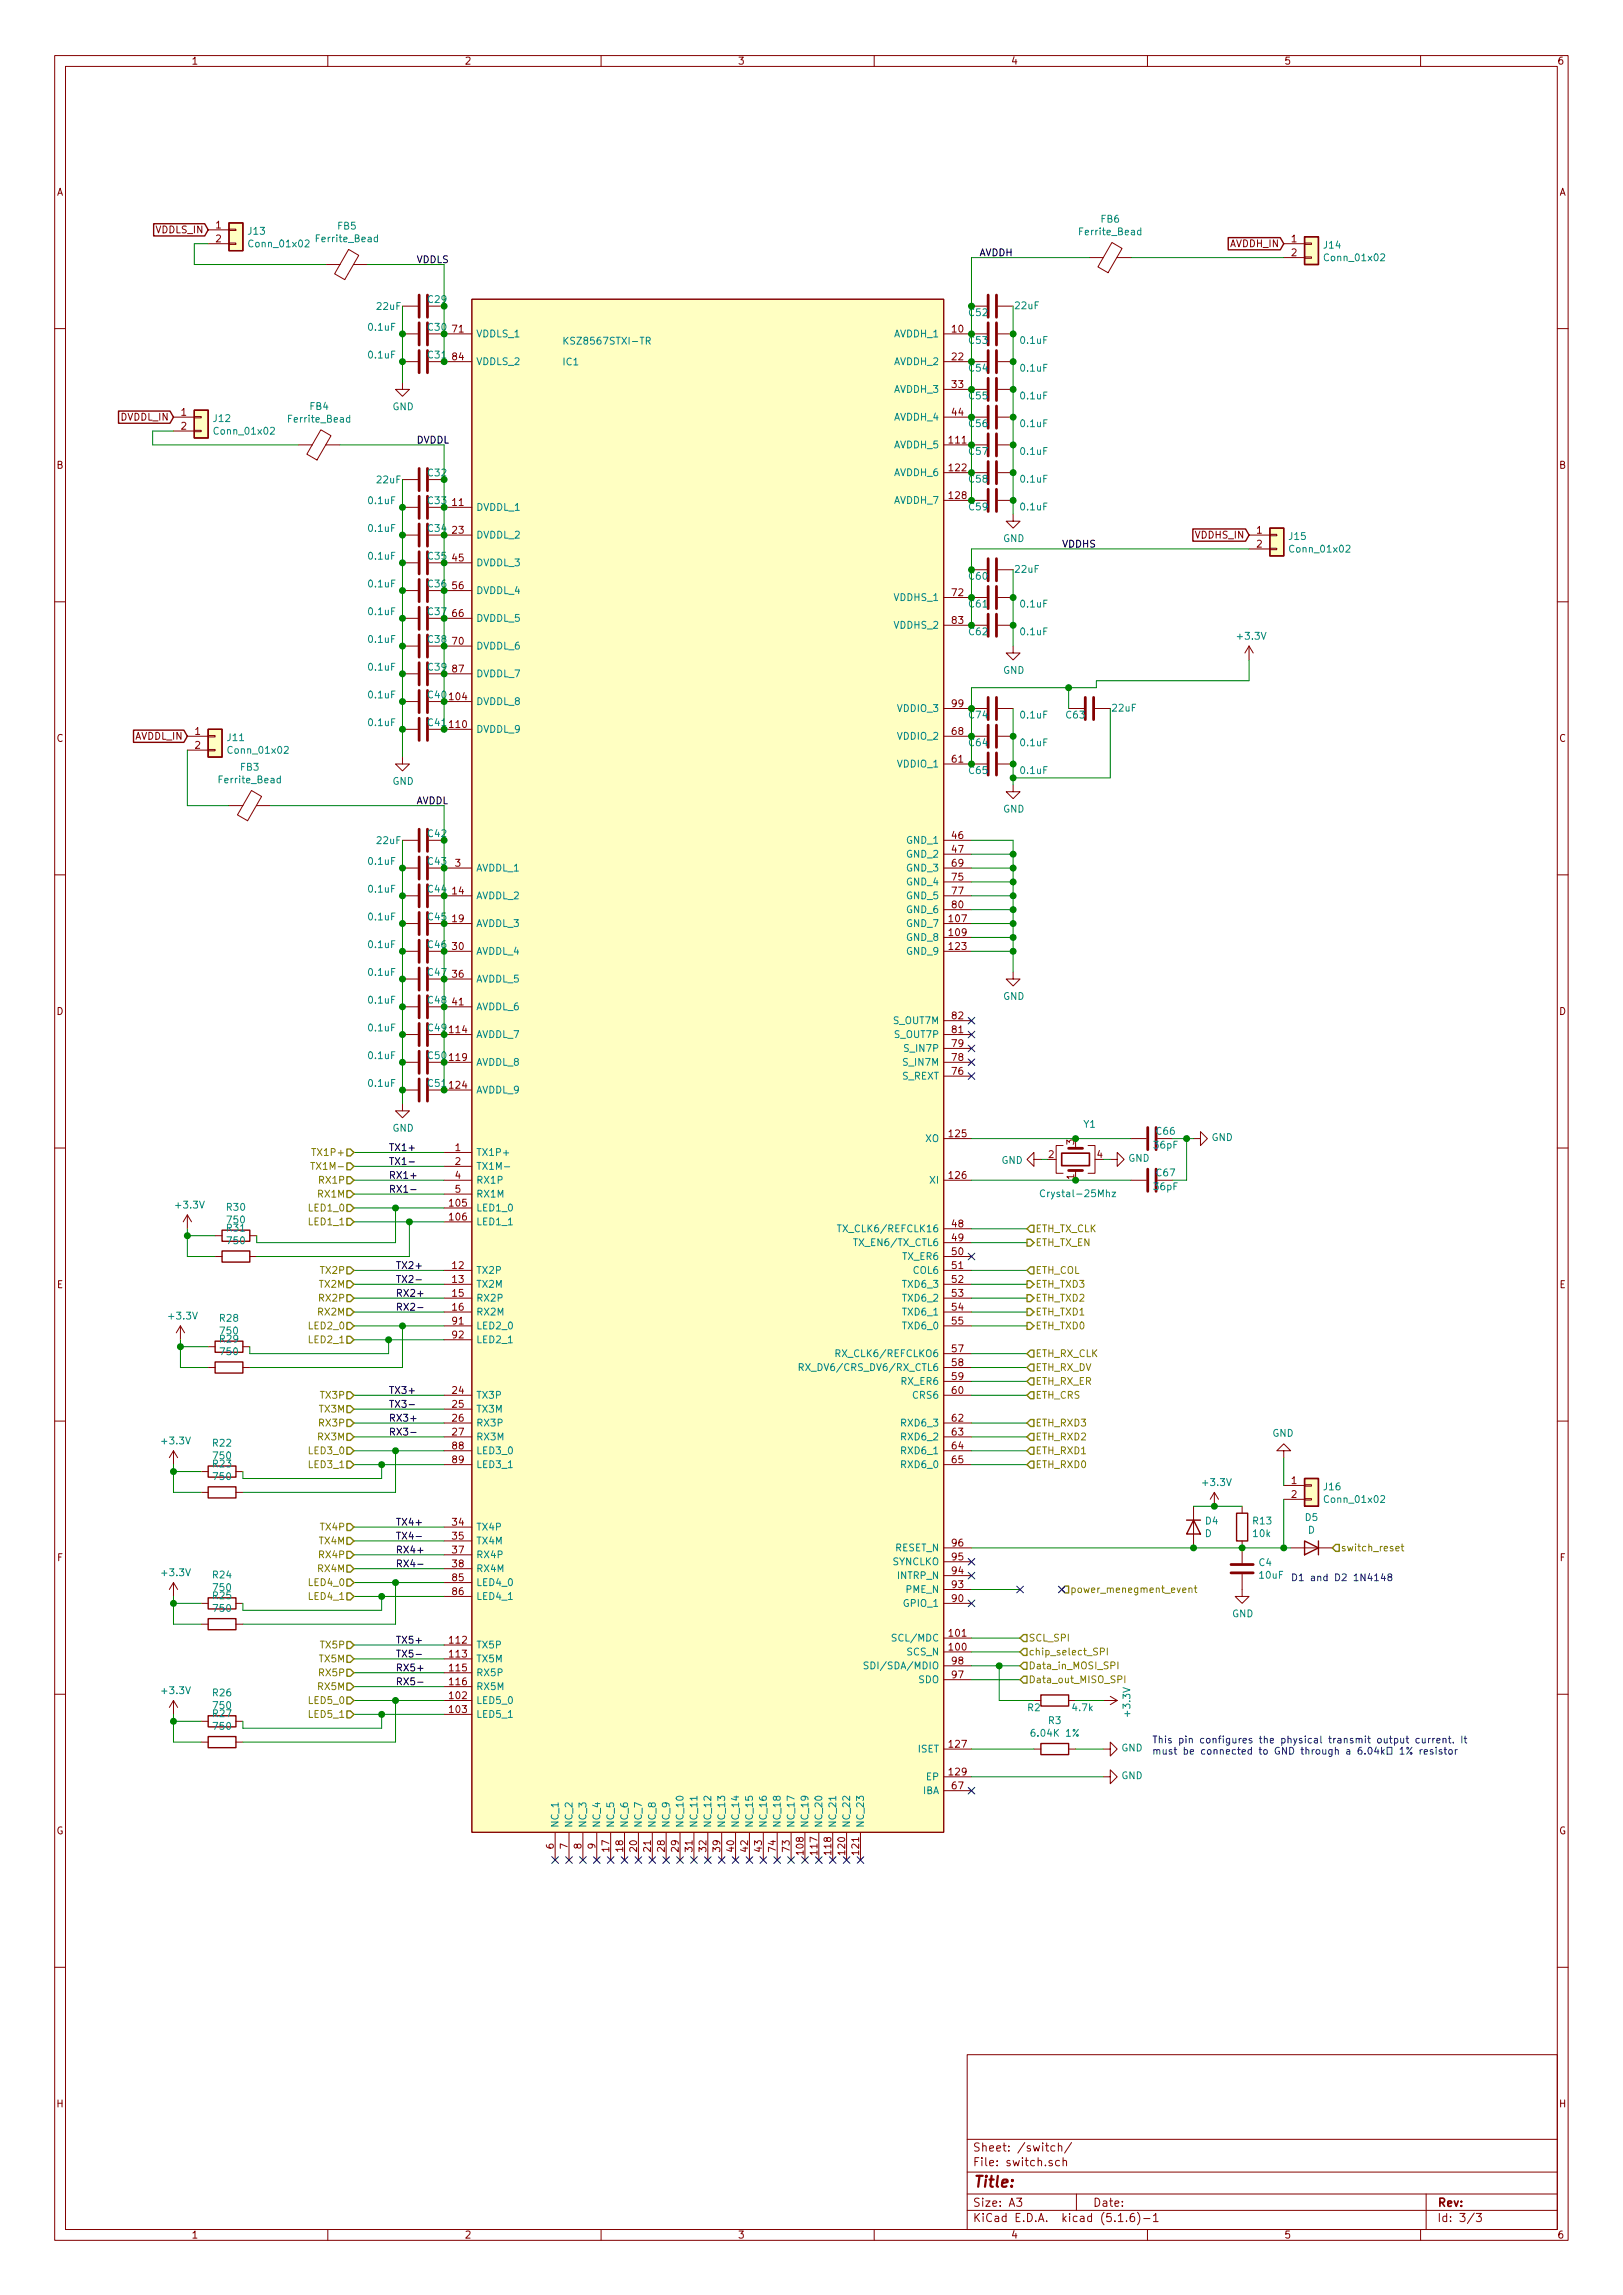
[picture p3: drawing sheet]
<svg xmlns="http://www.w3.org/2000/svg" width="297mm" height="420mm" viewBox="0 0 297 420" stroke-linecap="round" stroke-linejoin="round" font-family="sans-serif">
<defs><g id="words">
<text font-size="2.8" fill="#840000" x="178" y="400.4">Title:</text>
<g font-size="2.1" fill="#840000">
<text x="178" y="393.9">Sheet: /switch/</text>
<text x="178" y="396.6">File: switch.sch</text>
<text x="178" y="406.8">KiCad E.D.A. kicad (5.1.6)-1</text>
<text x="178" y="404">Size: A3</text>
<text x="200" y="404">Date:</text>
<text x="263" y="404">Rev:</text>
<text x="263" y="406.8">Id: 3/3</text>
</g>
<g font-size="1.8" fill="#840000">
<text x="35" y="11.8">1</text>
<text x="85" y="11.8">2</text>
<text x="135" y="11.8">3</text>
<text x="185" y="11.8">4</text>
<text x="235" y="11.8">5</text>
<text x="285" y="11.8">6</text>
<text x="10.4" y="35.8">A</text>
<text x="285.4" y="35.8">A</text>
<text x="39.5" y="41.8">1</text>
<text x="28.6" y="42.7">VDDLS_IN</text>
<text x="39.5" y="44.4">2</text>
<text x="225.1" y="45.3">AVDDH_IN</text>
<text x="236.4" y="44.4">1</text>
<text x="236.4" y="46.9">2</text>
<text x="82.9" y="60.9">71</text>
<text x="82.9" y="66">84</text>
<text x="174.3" y="60.9">10</text>
<text x="174.3" y="66">22</text>
<text x="174.3" y="71">33</text>
<text x="22.1" y="77">DVDDL_IN</text>
<text x="33.2" y="76.1">1</text>
<text x="174.3" y="76.1">44</text>
<text x="33.2" y="78.7">2</text>
<text x="173.8" y="81.2">111</text>
<text x="10.4" y="85.8">B</text>
<text x="173.8" y="86.3">122</text>
<text x="285.4" y="85.8">B</text>
<text x="82.9" y="92.6">11</text>
<text x="173.8" y="91.4">128</text>
<text x="82.9" y="97.7">23</text>
<text x="218.9" y="98.6">VDDHS_IN</text>
<text x="230" y="97.7">1</text>
<text x="230" y="100.2">2</text>
<text x="82.9" y="102.8">45</text>
<text x="82.9" y="107.9">56</text>
<text x="82.9" y="112.9">66</text>
<text x="174.3" y="109.1">72</text>
<text x="82.9" y="118">70</text>
<text x="174.3" y="114.2">83</text>
<text x="82.9" y="123.1">87</text>
<text x="82.3" y="128.2">104</text>
<text x="174.3" y="129.5">99</text>
<text x="10.4" y="135.8">C</text>
<text x="24.7" y="135.4">AVDDL_IN</text>
<text x="35.7" y="134.5">1</text>
<text x="35.7" y="137.1">2</text>
<text x="82.3" y="133.3">110</text>
<text x="174.3" y="134.5">68</text>
<text x="285.4" y="135.8">C</text>
<text x="174.3" y="139.6">61</text>
<text x="174.3" y="153.6">46</text>
<text x="83.3" y="158.7">3</text>
<text x="174.3" y="156.1">47</text>
<text x="174.3" y="158.7">69</text>
<text x="174.3" y="161.2">75</text>
<text x="82.9" y="163.7">14</text>
<text x="174.3" y="163.7">77</text>
<text x="174.3" y="166.3">80</text>
<text x="82.9" y="168.8">19</text>
<text x="82.9" y="173.9">30</text>
<text x="173.8" y="168.8">107</text>
<text x="173.8" y="171.4">109</text>
<text x="173.8" y="173.9">123</text>
<text x="82.9" y="179">36</text>
<text x="10.4" y="185.8">D</text>
<text x="82.9" y="184.1">41</text>
<text x="285.4" y="185.8">D</text>
<text x="82.3" y="189.1">114</text>
<text x="174.3" y="191.7">79</text>
<text x="174.3" y="189.1">81</text>
<text x="174.3" y="186.6">82</text>
<text x="82.3" y="194.2">119</text>
<text x="174.3" y="196.8">76</text>
<text x="174.3" y="194.2">78</text>
<text x="82.3" y="199.3">124</text>
<text x="173.8" y="208.2">125</text>
<text x="196.6" y="209.6" transform="rotate(-90 196.6 209.6)">3</text>
<text x="83.3" y="210.7">1</text>
<text x="83.3" y="213.3">2</text>
<text x="83.3" y="215.8">4</text>
<text x="173.8" y="215.8">126</text>
<text x="191.9" y="212">2</text>
<text x="196.6" y="215.9" transform="rotate(-90 196.6 215.9)">1</text>
<text x="200.8" y="212">4</text>
<text x="82.3" y="220.9">105</text>
<text x="83.3" y="218.4">5</text>
<text x="82.3" y="223.4">106</text>
<text x="174.3" y="224.7">48</text>
<text x="174.3" y="227.2">49</text>
<text x="82.9" y="232.3">12</text>
<text x="174.3" y="229.8">50</text>
<text x="174.3" y="232.3">51</text>
<text x="10.4" y="235.8">E</text>
<text x="82.9" y="234.9">13</text>
<text x="82.9" y="237.4">15</text>
<text x="82.9" y="239.9">16</text>
<text x="174.3" y="234.9">52</text>
<text x="174.3" y="237.4">53</text>
<text x="174.3" y="239.9">54</text>
<text x="285.4" y="235.8">E</text>
<text x="82.9" y="242.5">91</text>
<text x="82.9" y="245">92</text>
<text x="174.3" y="242.5">55</text>
<text x="174.3" y="247.6">57</text>
<text x="174.3" y="250.1">58</text>
<text x="82.9" y="255.2">24</text>
<text x="82.9" y="257.7">25</text>
<text x="174.3" y="252.6">59</text>
<text x="174.3" y="255.2">60</text>
<text x="82.9" y="260.3">26</text>
<text x="82.9" y="262.8">27</text>
<text x="174.3" y="260.3">62</text>
<text x="174.3" y="262.8">63</text>
<text x="82.9" y="265.3">88</text>
<text x="82.9" y="267.9">89</text>
<text x="174.3" y="265.3">64</text>
<text x="174.3" y="267.9">65</text>
<text x="236.4" y="271.7">1</text>
<text x="236.4" y="274.2">2</text>
<text x="82.9" y="279.3">34</text>
<text x="82.9" y="281.9">35</text>
<text x="10.5" y="285.8">F</text>
<text x="82.9" y="284.4">37</text>
<text x="82.9" y="286.9">38</text>
<text x="174.3" y="285.7">95</text>
<text x="174.3" y="283.1">96</text>
<text x="285.5" y="285.8">F</text>
<text x="82.9" y="289.5">85</text>
<text x="82.9" y="292">86</text>
<text x="174.3" y="293.3">90</text>
<text x="174.3" y="290.7">93</text>
<text x="174.3" y="288.2">94</text>
<text x="173.8" y="299.6">101</text>
<text x="82.3" y="300.9">112</text>
<text x="82.3" y="303.4">113</text>
<text x="82.3" y="306">115</text>
<text x="173.8" y="302.2">100</text>
<text x="174.3" y="304.7">98</text>
<text x="82.3" y="311.1">102</text>
<text x="82.3" y="308.5">116</text>
<text x="174.3" y="307.3">97</text>
<text x="82.3" y="313.6">103</text>
<text x="173.8" y="320">127</text>
<text x="173.8" y="325">129</text>
<text x="174.3" y="327.6">67</text>
<text x="10.3" y="335.8">G</text>
<text x="285.3" y="335.8">G</text>
<text x="101.3" y="338.5" transform="rotate(-90 101.3 338.5)">6</text>
<text x="103.9" y="338.5" transform="rotate(-90 103.9 338.5)">7</text>
<text x="106.4" y="338.5" transform="rotate(-90 106.4 338.5)">8</text>
<text x="109" y="338.5" transform="rotate(-90 109 338.5)">9</text>
<text x="111.5" y="339" transform="rotate(-90 111.5 339)">17</text>
<text x="114" y="339" transform="rotate(-90 114 339)">18</text>
<text x="116.6" y="339" transform="rotate(-90 116.6 339)">20</text>
<text x="119.1" y="339" transform="rotate(-90 119.1 339)">21</text>
<text x="121.7" y="339" transform="rotate(-90 121.7 339)">28</text>
<text x="124.2" y="339" transform="rotate(-90 124.2 339)">29</text>
<text x="126.7" y="339" transform="rotate(-90 126.7 339)">31</text>
<text x="129.3" y="339" transform="rotate(-90 129.3 339)">32</text>
<text x="131.8" y="339" transform="rotate(-90 131.8 339)">39</text>
<text x="134.4" y="339" transform="rotate(-90 134.4 339)">40</text>
<text x="136.9" y="339" transform="rotate(-90 136.9 339)">42</text>
<text x="139.4" y="339" transform="rotate(-90 139.4 339)">43</text>
<text x="142" y="339" transform="rotate(-90 142 339)">74</text>
<text x="144.5" y="339" transform="rotate(-90 144.5 339)">73</text>
<text x="147.1" y="339.5" transform="rotate(-90 147.1 339.5)">108</text>
<text x="149.6" y="339.5" transform="rotate(-90 149.6 339.5)">117</text>
<text x="152.1" y="339.5" transform="rotate(-90 152.1 339.5)">118</text>
<text x="154.7" y="339.5" transform="rotate(-90 154.7 339.5)">120</text>
<text x="157.2" y="339.5" transform="rotate(-90 157.2 339.5)">121</text>
<text x="10.4" y="385.8">H</text>
<text x="285.4" y="385.8">H</text>
<text x="35" y="409.8">1</text>
<text x="85" y="409.8">2</text>
<text x="135" y="409.8">3</text>
<text x="185" y="409.8">4</text>
<text x="235" y="409.8">5</text>
<text x="285" y="409.8">6</text>
</g>
<g font-size="1.8" fill="#008484">
<text x="201.5" y="40.8">FB6</text>
<text x="45.5" y="43">J13</text>
<text x="45.8" y="45.3">Conn_01x02</text>
<text x="58.1" y="44.3">Ferrite_Bead</text>
<text x="61.8" y="42">FB5</text>
<text x="197.8" y="43.1">Ferrite_Bead</text>
<text x="242.3" y="45.5">J14</text>
<text x="242.7" y="47.8">Conn_01x02</text>
<text x="69.1" y="56.7">22uF</text>
<text x="78.4" y="55.5">C29</text>
<text x="177.4" y="57.9">C52</text>
<text x="185.9" y="56.6">22uF</text>
<text x="67.5" y="60.5">0.1uF</text>
<text x="67.5" y="65.6">0.1uF</text>
<text x="78.4" y="60.5">C30</text>
<text x="78.4" y="65.6">C31</text>
<text x="87.1" y="61.8">VDDLS_1</text>
<text x="103.9" y="63.1">KSZ8567STXI-TR</text>
<text x="163.7" y="61.8">AVDDH_1</text>
<text x="177.4" y="63">C53</text>
<text x="186.9" y="63">0.1uF</text>
<text x="87.1" y="66.8">VDDLS_2</text>
<text x="103.1" y="66.9">IC1</text>
<text x="163.7" y="66.8">AVDDH_2</text>
<text x="163.7" y="71.9">AVDDH_3</text>
<text x="177.4" y="68">C54</text>
<text x="186.9" y="68">0.1uF</text>
<text x="39.1" y="77.3">J12</text>
<text x="53" y="77.4">Ferrite_Bead</text>
<text x="56.7" y="75">FB4</text>
<text x="71.8" y="75.1">GND</text>
<text x="163.7" y="77">AVDDH_4</text>
<text x="177.4" y="73.1">C55</text>
<text x="186.9" y="73.1">0.1uF</text>
<text x="39.5" y="79.6">Conn_01x02</text>
<text x="163.7" y="82.1">AVDDH_5</text>
<text x="177.4" y="78.2">C56</text>
<text x="177.4" y="83.3">C57</text>
<text x="186.9" y="78.2">0.1uF</text>
<text x="186.9" y="83.3">0.1uF</text>
<text x="69.1" y="88.5">22uF</text>
<text x="78.4" y="87.2">C32</text>
<text x="163.7" y="87.2">AVDDH_6</text>
<text x="177.4" y="88.4">C58</text>
<text x="186.9" y="88.4">0.1uF</text>
<text x="67.5" y="92.3">0.1uF</text>
<text x="78.4" y="92.3">C33</text>
<text x="87.1" y="93.5">DVDDL_1</text>
<text x="163.7" y="92.2">AVDDH_7</text>
<text x="177.4" y="93.4">C59</text>
<text x="186.9" y="93.4">0.1uF</text>
<text x="67.5" y="97.4">0.1uF</text>
<text x="78.4" y="97.4">C34</text>
<text x="87.1" y="98.6">DVDDL_2</text>
<text x="183.6" y="99.2">GND</text>
<text x="236" y="98.8">J15</text>
<text x="236.3" y="101.2">Conn_01x02</text>
<text x="67.5" y="107.5">0.1uF</text>
<text x="67.5" y="102.5">0.1uF</text>
<text x="78.4" y="107.5">C36</text>
<text x="78.4" y="102.5">C35</text>
<text x="87.1" y="103.7">DVDDL_3</text>
<text x="177.4" y="106.1">C60</text>
<text x="185.9" y="104.9">22uF</text>
<text x="67.5" y="112.6">0.1uF</text>
<text x="78.4" y="112.6">C37</text>
<text x="87.1" y="108.8">DVDDL_4</text>
<text x="87.1" y="113.8">DVDDL_5</text>
<text x="163.8" y="110">VDDHS_1</text>
<text x="177.4" y="111.2">C61</text>
<text x="186.9" y="111.2">0.1uF</text>
<text x="67.5" y="117.7">0.1uF</text>
<text x="78.4" y="117.7">C38</text>
<text x="87.1" y="118.9">DVDDL_6</text>
<text x="163.8" y="115.1">VDDHS_2</text>
<text x="177.4" y="116.3">C62</text>
<text x="186.9" y="116.3">0.1uF</text>
<text x="226.6" y="117.1">+3.3V</text>
<text x="67.5" y="122.8">0.1uF</text>
<text x="78.4" y="122.8">C39</text>
<text x="87.1" y="124">DVDDL_7</text>
<text x="183.6" y="123.4">GND</text>
<text x="67.5" y="127.9">0.1uF</text>
<text x="78.4" y="127.9">C40</text>
<text x="87.1" y="129.1">DVDDL_8</text>
<text x="164.4" y="130.3">VDDIO_3</text>
<text x="177.4" y="131.5">C74</text>
<text x="186.9" y="131.5">0.1uF</text>
<text x="195.2" y="131.5">C63</text>
<text x="203.7" y="130.3">22uF</text>
<text x="41.7" y="135.7">J11</text>
<text x="42" y="138">Conn_01x02</text>
<text x="67.5" y="132.9">0.1uF</text>
<text x="78.4" y="132.9">C41</text>
<text x="87.1" y="134.2">DVDDL_9</text>
<text x="164.4" y="135.4">VDDIO_2</text>
<text x="177.4" y="136.6">C64</text>
<text x="186.9" y="136.6">0.1uF</text>
<text x="40.3" y="143.4">Ferrite_Bead</text>
<text x="44" y="141.1">FB3</text>
<text x="71.8" y="143.7">GND</text>
<text x="164.4" y="140.5">VDDIO_1</text>
<text x="177.4" y="141.7">C65</text>
<text x="186.9" y="141.7">0.1uF</text>
<text x="183.6" y="148.8">GND</text>
<text x="69.1" y="154.5">22uF</text>
<text x="78.4" y="153.3">C42</text>
<text x="166.1" y="154.5">GND_1</text>
<text x="67.5" y="158.3">0.1uF</text>
<text x="78.4" y="158.3">C43</text>
<text x="87.1" y="159.6">AVDDL_1</text>
<text x="166.1" y="157">GND_2</text>
<text x="166.1" y="159.6">GND_3</text>
<text x="67.5" y="163.4">0.1uF</text>
<text x="78.4" y="163.4">C44</text>
<text x="87.1" y="164.6">AVDDL_2</text>
<text x="166.1" y="162.1">GND_4</text>
<text x="166.1" y="164.6">GND_5</text>
<text x="166.1" y="167.2">GND_6</text>
<text x="67.5" y="168.5">0.1uF</text>
<text x="67.5" y="173.6">0.1uF</text>
<text x="78.4" y="168.5">C45</text>
<text x="78.4" y="173.6">C46</text>
<text x="87.1" y="169.7">AVDDL_3</text>
<text x="166.1" y="169.7">GND_7</text>
<text x="166.1" y="172.3">GND_8</text>
<text x="67.5" y="178.7">0.1uF</text>
<text x="78.4" y="178.7">C47</text>
<text x="87.1" y="174.8">AVDDL_4</text>
<text x="87.1" y="179.9">AVDDL_5</text>
<text x="166.1" y="174.8">GND_9</text>
<text x="67.5" y="183.7">0.1uF</text>
<text x="78.4" y="183.7">C48</text>
<text x="87.1" y="185">AVDDL_6</text>
<text x="183.6" y="183">GND</text>
<text x="67.5" y="188.8">0.1uF</text>
<text x="78.4" y="188.8">C49</text>
<text x="87.1" y="190">AVDDL_7</text>
<text x="163.6" y="187.5">S_OUT7M</text>
<text x="163.9" y="190">S_OUT7P</text>
<text x="67.5" y="193.9">0.1uF</text>
<text x="78.4" y="193.9">C50</text>
<text x="87.1" y="195.1">AVDDL_8</text>
<text x="165.1" y="197.7">S_REXT</text>
<text x="165.6" y="195.1">S_IN7M</text>
<text x="165.9" y="192.6">S_IN7P</text>
<text x="67.5" y="199">0.1uF</text>
<text x="78.4" y="199">C51</text>
<text x="87.1" y="200.2">AVDDL_9</text>
<text x="71.8" y="207.2">GND</text>
<text x="169.4" y="209.1">XO</text>
<text x="198.4" y="206.5">Y1</text>
<text x="211.7" y="207.7">C66</text>
<text x="221.7" y="208.9">GND</text>
<text x="87.1" y="211.6">TX1P+</text>
<text x="87.1" y="214.2">TX1M-</text>
<text x="183.3" y="213.1">GND</text>
<text x="206.5" y="212.7">GND</text>
<text x="211.3" y="210.3">36pF</text>
<text x="211.7" y="215.4">C67</text>
<text x="32.3" y="221.3">+3.3V</text>
<text x="41.6" y="221.7">R30</text>
<text x="87.1" y="221.8">LED1_0</text>
<text x="87.1" y="216.7">RX1P</text>
<text x="87.1" y="219.2">RX1M</text>
<text x="170.3" y="216.7">XI</text>
<text x="191.3" y="219.2">Crystal-25Mhz</text>
<text x="211.3" y="217.9">36pF</text>
<text x="41.6" y="225.5">R31</text>
<text x="41.7" y="224">750</text>
<text x="41.7" y="227.8">750</text>
<text x="87.1" y="224.3">LED1_1</text>
<text x="154.5" y="225.6">TX_CLK6/REFCLK16</text>
<text x="87.1" y="233.2">TX2P</text>
<text x="157.1" y="228.1">TX_EN6/TX_CTL6</text>
<text x="165.3" y="230.7">TX_ER6</text>
<text x="167.2" y="233.2">COL6</text>
<text x="87.1" y="235.8">TX2M</text>
<text x="87.1" y="238.3">RX2P</text>
<text x="165.5" y="235.8">TXD6_3</text>
<text x="165.5" y="238.3">TXD6_2</text>
<text x="31.1" y="241.6">+3.3V</text>
<text x="40.3" y="242">R28</text>
<text x="40.3" y="245.8">R29</text>
<text x="40.4" y="244.3">750</text>
<text x="87.1" y="240.8">RX2M</text>
<text x="87.1" y="243.4">LED2_0</text>
<text x="87.1" y="245.9">LED2_1</text>
<text x="165.5" y="240.8">TXD6_1</text>
<text x="165.5" y="243.4">TXD6_0</text>
<text x="40.4" y="248.1">750</text>
<text x="148.1" y="251">RX_DV6/CRS_DV6/RX_CTL6</text>
<text x="153.9" y="248.5">RX_CLK6/REFCLKO6</text>
<text x="87.1" y="256.1">TX3P</text>
<text x="165.1" y="253.5">RX_ER6</text>
<text x="167.2" y="256.1">CRS6</text>
<text x="87.1" y="258.6">TX3M</text>
<text x="87.1" y="261.2">RX3P</text>
<text x="87.1" y="263.7">RX3M</text>
<text x="165.3" y="261.2">RXD6_3</text>
<text x="165.3" y="263.7">RXD6_2</text>
<text x="232.9" y="263">GND</text>
<text x="29.8" y="264.4">+3.3V</text>
<text x="39" y="264.8">R22</text>
<text x="39" y="268.6">R23</text>
<text x="39.2" y="267.1">750</text>
<text x="87.1" y="266.2">LED3_0</text>
<text x="87.1" y="268.8">LED3_1</text>
<text x="165.3" y="266.2">RXD6_1</text>
<text x="165.3" y="268.8">RXD6_0</text>
<text x="39.2" y="271">750</text>
<text x="220.3" y="272.1">+3.3V</text>
<text x="242.3" y="272.8">J16</text>
<text x="242.7" y="275.1">Conn_01x02</text>
<text x="87.1" y="280.2">TX4P</text>
<text x="220.5" y="281.4">D</text>
<text x="220.6" y="279.1">D4</text>
<text x="229.4" y="279.1">R13</text>
<text x="229.4" y="281.4">10k</text>
<text x="238.9" y="278.5">D5</text>
<text x="239.4" y="280.8">D</text>
<text x="87.1" y="282.7">TX4M</text>
<text x="87.1" y="285.3">RX4P</text>
<text x="87.1" y="287.8">RX4M</text>
<text x="163.3" y="286.6">SYNCLKO</text>
<text x="163.8" y="284">RESET_N</text>
<text x="230.5" y="286.7">C4</text>
<text x="29.8" y="288.6">+3.3V</text>
<text x="39" y="289">R24</text>
<text x="39" y="292.8">R25</text>
<text x="39.2" y="291.3">750</text>
<text x="87.1" y="290.4">LED4_0</text>
<text x="87.1" y="292.9">LED4_1</text>
<text x="164.4" y="289.1">INTRP_N</text>
<text x="165.9" y="291.6">PME_N</text>
<text x="230.6" y="289">10uF</text>
<text x="39.2" y="295.1">750</text>
<text x="165.6" y="294.2">GPIO_1</text>
<text x="225.5" y="296.1">GND</text>
<text x="87.1" y="301.8">TX5P</text>
<text x="87.1" y="304.3">TX5M</text>
<text x="159.7" y="305.6">SDI/SDA/MDIO</text>
<text x="163.9" y="300.5">SCL/MDC</text>
<text x="166.1" y="303.1">SCS_N</text>
<text x="29.8" y="310.2">+3.3V</text>
<text x="39" y="310.6">R26</text>
<text x="87.1" y="312">LED5_0</text>
<text x="87.1" y="306.9">RX5P</text>
<text x="87.1" y="309.4">RX5M</text>
<text x="168.1" y="308.1">SDO</text>
<text x="39" y="314.4">R27</text>
<text x="39.2" y="312.9">750</text>
<text x="39.2" y="316.7">750</text>
<text x="87.1" y="314.5">LED5_1</text>
<text x="188.1" y="313.3">R2</text>
<text x="189.2" y="317.9">6.04K 1%</text>
<text x="191.9" y="315.6">R3</text>
<text x="196.4" y="313.3">4.7k</text>
<text x="206.9" y="314" transform="rotate(-90 206.9 314)">+3.3V</text>
<text x="168" y="320.8">ISET</text>
<text x="205.2" y="320.6">GND</text>
<text x="168.9" y="328.5">IBA</text>
<text x="169.6" y="325.9">EP</text>
<text x="205.2" y="325.7">GND</text>
<text x="102.2" y="334.7" transform="rotate(-90 102.2 334.7)">NC_1</text>
<text x="104.8" y="334.7" transform="rotate(-90 104.8 334.7)">NC_2</text>
<text x="107.3" y="334.7" transform="rotate(-90 107.3 334.7)">NC_3</text>
<text x="109.9" y="334.7" transform="rotate(-90 109.9 334.7)">NC_4</text>
<text x="112.4" y="334.7" transform="rotate(-90 112.4 334.7)">NC_5</text>
<text x="114.9" y="334.7" transform="rotate(-90 114.9 334.7)">NC_6</text>
<text x="117.5" y="334.7" transform="rotate(-90 117.5 334.7)">NC_7</text>
<text x="120" y="334.7" transform="rotate(-90 120 334.7)">NC_8</text>
<text x="122.6" y="334.7" transform="rotate(-90 122.6 334.7)">NC_9</text>
<text x="125.1" y="334.7" transform="rotate(-90 125.1 334.7)">NC_10</text>
<text x="127.6" y="334.7" transform="rotate(-90 127.6 334.7)">NC_11</text>
<text x="130.2" y="334.7" transform="rotate(-90 130.2 334.7)">NC_12</text>
<text x="132.7" y="334.7" transform="rotate(-90 132.7 334.7)">NC_13</text>
<text x="135.3" y="334.7" transform="rotate(-90 135.3 334.7)">NC_14</text>
<text x="137.8" y="334.7" transform="rotate(-90 137.8 334.7)">NC_15</text>
<text x="140.3" y="334.7" transform="rotate(-90 140.3 334.7)">NC_16</text>
<text x="142.9" y="334.7" transform="rotate(-90 142.9 334.7)">NC_18</text>
<text x="145.4" y="334.7" transform="rotate(-90 145.4 334.7)">NC_17</text>
<text x="148" y="334.7" transform="rotate(-90 148 334.7)">NC_19</text>
<text x="150.5" y="334.7" transform="rotate(-90 150.5 334.7)">NC_20</text>
<text x="153" y="334.7" transform="rotate(-90 153 334.7)">NC_21</text>
<text x="155.6" y="334.7" transform="rotate(-90 155.6 334.7)">NC_22</text>
<text x="158.1" y="334.7" transform="rotate(-90 158.1 334.7)">NC_23</text>
</g>
<g font-size="1.8">
<text x="179.1" y="46.9">AVDDH</text>
<text x="76.2" y="48.2">VDDLS</text>
<text x="76.2" y="81.2">DVDDL</text>
<text x="194.5" y="100.2">VDDHS</text>
<text x="76.2" y="147.2">AVDDL</text>
<text x="71.1" y="215.8">RX1+</text>
<text x="71.1" y="213.3">TX1-</text>
<text x="71.1" y="210.7">TX1+</text>
<text x="71.1" y="218.4">RX1-</text>
<text x="72.4" y="232.3">TX2+</text>
<text x="72.4" y="239.9">RX2-</text>
<text x="72.4" y="234.9">TX2-</text>
<text x="72.4" y="237.4">RX2+</text>
<text x="71.1" y="257.7">TX3-</text>
<text x="71.1" y="255.2">TX3+</text>
<text x="71.1" y="262.8">RX3-</text>
<text x="71.1" y="260.3">RX3+</text>
<text x="72.4" y="281.9">TX4-</text>
<text x="72.4" y="279.3">TX4+</text>
<text x="72.4" y="286.9">RX4-</text>
<text x="72.4" y="284.4">RX4+</text>
<text x="72.4" y="306">RX5+</text>
<text x="72.4" y="300.9">TX5+</text>
<text x="72.4" y="303.4">TX5-</text>
<text x="72.4" y="308.5">RX5-</text>
</g>
<g font-size="1.8" fill="#848400">
<text x="57.8" y="211.6">TX1P+</text>
<text x="57.9" y="214.2">TX1M-</text>
<text x="56.8" y="221.8">LED1_0</text>
<text x="58.3" y="219.2">RX1M</text>
<text x="58.6" y="216.7">RX1P</text>
<text x="56.8" y="224.3">LED1_1</text>
<text x="189.5" y="225.6">ETH_TX_CLK</text>
<text x="58.8" y="233.2">TX2P</text>
<text x="189.5" y="233.2">ETH_COL</text>
<text x="189.5" y="228.1">ETH_TX_EN</text>
<text x="58.5" y="235.8">TX2M</text>
<text x="58.6" y="238.3">RX2P</text>
<text x="189.5" y="238.3">ETH_TXD2</text>
<text x="189.5" y="235.8">ETH_TXD3</text>
<text x="56.8" y="245.9">LED2_1</text>
<text x="56.8" y="243.4">LED2_0</text>
<text x="58.3" y="240.8">RX2M</text>
<text x="189.5" y="240.8">ETH_TXD1</text>
<text x="189.5" y="243.4">ETH_TXD0</text>
<text x="189.5" y="248.5">ETH_RX_CLK</text>
<text x="189.5" y="251">ETH_RX_DV</text>
<text x="58.8" y="256.1">TX3P</text>
<text x="189.5" y="256.1">ETH_CRS</text>
<text x="189.5" y="253.5">ETH_RX_ER</text>
<text x="58.3" y="263.7">RX3M</text>
<text x="58.5" y="258.6">TX3M</text>
<text x="58.6" y="261.2">RX3P</text>
<text x="189.5" y="261.2">ETH_RXD3</text>
<text x="189.5" y="263.7">ETH_RXD2</text>
<text x="56.8" y="266.2">LED3_0</text>
<text x="56.8" y="268.8">LED3_1</text>
<text x="189.5" y="266.2">ETH_RXD1</text>
<text x="189.5" y="268.8">ETH_RXD0</text>
<text x="58.8" y="280.2">TX4P</text>
<text x="58.3" y="287.8">RX4M</text>
<text x="58.5" y="282.7">TX4M</text>
<text x="58.6" y="285.3">RX4P</text>
<text x="245.4" y="284">switch_reset</text>
<text x="56.8" y="290.4">LED4_0</text>
<text x="56.8" y="292.9">LED4_1</text>
<text x="195.8" y="291.6">power_menegment_event</text>
<text x="58.5" y="304.3">TX5M</text>
<text x="58.8" y="301.8">TX5P</text>
<text x="188.2" y="305.6">Data_in_MOSI_SPI</text>
<text x="188.2" y="300.5">SCL_SPI</text>
<text x="188.2" y="303.1">chip_select_SPI</text>
<text x="56.8" y="312">LED5_0</text>
<text x="58.3" y="309.4">RX5M</text>
<text x="58.6" y="306.9">RX5P</text>
<text x="188.2" y="308.1">Data_out_MISO_SPI</text>
<text x="56.8" y="314.5">LED5_1</text>
</g>
<g font-size="1.8" fill="#0000c2">
<text x="236.2" y="289.5">D1 and D2 1N4148</text>
<text x="210.8" y="319.2">This pin configures the physical transmit output current. It</text>
<text x="210.8" y="321.2">must be connected to GND through a 6.04k 1% resistor</text>
</g>
</g></defs>
<g fill="none" stroke="#840000" stroke-width=".18">
<path d="M10 10.2h277v400h-277zM12 12.2h273v396h-273zM60 10.2v2M110 10.2v2M160 10.2v2M210 10.2v2M260 10.2v2M38.1 42.1h3.8M38.1 44.6h3.8M41.9 44.5h1.3v.2h-1.3zM41.9 42h1.3v.2h-1.3zM59.7 48.4h2.5"/>
<path d="M63.8 45.7l1.9 1.1-2.6 4.4-1.9-1.1zM64.7 48.4h2.6M73.7 56h2.8M86.4 54.8h86.3v280.6h-86.3zM182.6 56h2.8M199.4 47.2h2.5M203.5 44.4l1.9 1.1-2.6 4.4-1.9-1zM204.4 47.2h2.6M234.9 47.2h3.9M234.9 44.6h3.9M238.8 47h1.2v.3h-1.2zM238.8 44.5h1.2v.2h-1.2z"/>
<path d="M10 60.2h2M31.7 76.4h3.9M31.7 78.9h3.9M35.6 78.8h1.2v.2h-1.2zM35.6 76.2h1.2v.3h-1.2zM58.7 78.7l1.9 1.1-2.6 4.4-1.8-1zM73.7 70v1.3h1.2l-1.2 1.3-1.3-1.3h1.3M73.7 66.2h2.8M73.7 61.1h2.8M81.3 66.2h5.1M81.3 61.1h5.1M172.7 66.2h5.1"/>
<path d="M172.7 61.1h5.1M172.7 71.3h5.1M172.7 76.4h5.1M182.6 66.2h2.8M182.6 61.1h2.8M182.6 71.3h2.8M182.6 76.4h2.8M285 60.2h2M54.6 81.4h2.5M59.6 81.4h2.6M73.7 98h2.8M73.7 87.8h2.8"/>
<path d="M73.7 92.9h2.8M81.3 98h5.1M81.3 92.9h5.1M172.7 81.4h5.1M172.7 86.5h5.1M172.7 91.6h5.1M182.6 81.4h2.8M182.6 86.5h2.8M182.6 91.6h2.8M185.4 94.1v1.3h1.3l-1.3 1.3-1.3-1.3h1.3M228.6 98h3.8M232.4 97.8h1.3v.3h-1.3z"/>
<path d="M10 110.2h2M73.7 118.3h2.8M73.7 113.2h2.8M73.7 108.1h2.8M73.7 103h2.8M81.3 118.3h5.1M81.3 113.2h5.1M81.3 108.1h5.1M81.3 103h5.1M172.7 114.5h5.1M172.7 109.4h5.1M182.6 114.5h2.8"/>
<path d="M182.6 109.4h2.8M182.6 104.3h2.8M185.4 118.3v1.2h1.3l-1.3 1.3-1.3-1.3h1.3M228.6 118.3l-.8 1.2M228.6 118.3v2.5M228.6 118.3l.8 1.2M228.6 100.5h3.8M232.4 100.4h1.3v.2h-1.3zM285 110.2h2M34.3 134.8h3.8M34.3 137.3h3.8M38.1 137.2h1.3v.3h-1.3z"/>
<path d="M38.1 134.7h1.3v.2h-1.3zM73.7 138.6v1.3h1.2l-1.2 1.2-1.3-1.2h1.3M73.7 133.5h2.8M73.7 128.4h2.8M73.7 123.4h2.8M81.3 133.5h5.1M81.3 128.4h5.1M81.3 123.4h5.1M172.7 129.7h5.1M172.7 134.8h5.1M172.7 139.9h5.1M182.6 129.7h2.8"/>
<path d="M182.6 134.8h2.8M182.6 139.9h2.8M200.4 129.7h2.8M41.9 147.5h2.5M46 144.7l1.9 1.1-2.6 4.5-1.8-1.1zM46.9 147.5h2.6M73.7 153.8h2.8M73.7 158.9h2.8M81.3 158.9h5.1M172.7 153.8h5.1M172.7 158.9h5.1M172.7 156.4h5.1"/>
<path d="M185.4 143.7v1.2h1.3l-1.3 1.3-1.3-1.3h1.3M10 160.2h2M73.7 179.2h2.8M73.7 169.1h2.8M73.7 174.2h2.8M73.7 164h2.8M81.3 179.2h5.1M81.3 169.1h5.1M81.3 174.2h5.1M81.3 164h5.1M172.7 169.1h5.1M172.7 171.6h5.1"/>
<path d="M172.7 174.2h5.1M172.7 164h5.1M172.7 161.5h5.1M172.7 166.5h5.1M185.4 178v1.2h1.3l-1.3 1.3-1.3-1.3h1.3M285 160.2h2M73.7 184.3h2.8M73.7 189.4h2.8M73.7 194.5h2.8M73.7 199.6h2.8M81.3 184.3h5.1M81.3 189.4h5.1"/>
<path d="M81.3 194.5h5.1M81.3 199.6h5.1M172.7 189.4h5.1M172.7 194.5h5.1M172.7 197h5.1M172.7 191.9h5.1M172.7 186.9h5.1M10 210.2h2M73.7 202.1v1.3h1.2l-1.2 1.2-1.3-1.2h1.3M81.3 216.1h5.1M81.3 211h5.1M81.3 213.5h5.1"/>
<path d="M81.3 218.6h5.1M172.7 208.4h5.1M172.7 216.1h5.1M189.2 212.3v-1.3l-1.2 1.3 1.2 1.2v-1.2h1.3M194.6 209.7h-1.3v5.1h1.3M196.8 209.7v.5M196.8 214.3v.5M199.1 209.7h1.3v5.1h-1.3M203.2 212.3h1.3v-1.3l1.2 1.3-1.2 1.2v-1.2M207 208.4h2.8M207 216.1h2.8M218.4 208.4h1.3v-1.2l1.3 1.2-1.3 1.3v-1.3"/>
<path d="M285 210.2h2M34.3 222.4l-.8 1.3M34.3 222.4v2.6M34.3 222.4l.8 1.3M39.4 226.2h1.2M39.4 230h1.2M45.7 226.2h1.3M45.7 230h1.3M81.3 221.1h5.1M81.3 223.7h5.1M81.3 232.6h5.1M81.3 235.1h5.1"/>
<path d="M81.3 237.7h5.1M172.7 230h5.1M172.7 232.6h5.1M172.7 235.1h5.1M172.7 237.7h5.1M172.7 225h5.1M172.7 227.5h5.1M33 242.7l-.7 1.3M33 242.7v2.6M33 242.7l.8 1.3M38.1 246.5h1.3M38.1 250.4h1.3"/>
<path d="M44.4 246.5h1.3M44.4 250.4h1.3M81.3 240.2h5.1M81.3 255.4h5.1M81.3 258h5.1M81.3 242.7h5.1M81.3 245.3h5.1M172.7 250.4h5.1M172.7 240.2h5.1M172.7 255.4h5.1M172.7 242.7h5.1M172.7 247.8h5.1"/>
<path d="M172.7 252.9h5.1M10 260.2h2M31.7 265.6l-.7 1.3M31.7 265.6v2.5M31.7 265.6l.8 1.3M36.8 269.4h1.3M36.8 273.2h1.3M43.2 269.4h1.2M43.2 273.2h1.2M81.3 260.5h5.1M81.3 263.1h5.1M81.3 279.6h5.1"/>
<path d="M81.3 265.6h5.1M81.3 268.1h5.1M172.7 260.5h5.1M172.7 263.1h5.1M172.7 265.6h5.1M172.7 268.1h5.1M218.4 275.8v7.6M222.2 273.2l-.7 1.3M222.2 273.2v2.6M222.2 273.2l.8 1.3M227.3 275.8v1.2M234.9 265.6h1.3l-1.3-1.3-1.2 1.3h1.2v1.3"/>
<path d="M234.9 271.9h3.9M234.9 274.5h3.9M238.8 274.4h1.2v.2h-1.2zM238.8 271.8h1.2v.3h-1.2zM285 260.2h2M31.7 289.7v2.6M31.7 289.7l-.7 1.3M31.7 289.7l.8 1.3M36.8 293.5h1.3M36.8 297.3h1.3M43.2 293.5h1.2M43.2 297.3h1.2"/>
<path d="M81.3 282.1h5.1M81.3 284.6h5.1M81.3 287.2h5.1M81.3 289.7h5.1M81.3 292.3h5.1M172.7 293.5h5.1M172.7 283.4h5.1M172.7 299.9h5.1M172.7 291h5.1M172.7 288.5h5.1M172.7 285.9h5.1M227.3 288.2v4.1h1.3l-1.3 1.2-1.2-1.2h1.2"/>
<path d="M227.3 282.1v4.1M236.2 283.4h7.6M10 310.2h2M31.7 311.3v2.6M31.7 311.3l-.7 1.3M31.7 311.3l.8 1.3M36.8 315.1h1.3M36.8 318.9h1.3M43.2 315.1h1.2M43.2 318.9h1.2M81.3 311.3h5.1M81.3 313.9h5.1"/>
<path d="M81.3 301.2h5.1M81.3 303.7h5.1M81.3 306.2h5.1M81.3 308.8h5.1M172.7 302.4h5.1M172.7 307.5h5.1M172.7 305h5.1M189.2 311.3h1.3M195.6 311.3h1.2M201.9 311.3h2.6M203.2 310.6l1.3 .7M204.5 311.3l-1.3 .8"/>
<path d="M285 310.2h2M101.6 335.4v5.1M104.1 335.4v5.1M106.7 335.4v5.1M109.2 335.4v5.1M111.8 335.4v5.1M114.3 335.4v5.1M116.8 335.4v5.1M119.4 335.4v5.1M121.9 335.4v5.1M124.5 335.4v5.1M127 335.4v5.1"/>
<path d="M129.5 335.4v5.1M132.1 335.4v5.1M134.6 335.4v5.1M137.2 335.4v5.1M139.7 335.4v5.1M142.2 335.4v5.1M144.8 335.4v5.1M147.3 335.4v5.1M149.9 335.4v5.1M152.4 335.4v5.1M154.9 335.4v5.1M157.5 335.4v5.1"/>
<path d="M172.7 320.2h5.1M172.7 325.3h5.1M172.7 327.8h5.1M189.2 320.2h1.3M195.6 320.2h1.2M201.9 320.2h1.3v-1.3l1.3 1.3-1.3 1.3v-1.3M201.9 325.3h1.3v-1.3l1.3 1.3-1.3 1.3v-1.3M10 360.2h2M177 376.2h108v32h-108zM285 360.2h2M177 397.7h108M177 391.7h108"/>
<path d="M193.1 392.9l-.5-.1-.3 .3 .1 .6 .2 .1 .5-.1M193.7 393l.2-.2 .4 .1v.9M193.7 392.3v1.5M193.9 395.6l-.4-.1-.3 .3 .1 .6 .2 .1 .4-.1M194.6 395.6a.37 .37 0 0 1 .6 .1v.8M194.6 395v1.5M196.1 392.2l-1.3 2M60 408.2v2M110 408.2v2M160 408.2v2M177 404.7h108M177 401.7h108"/>
<path d="M186.1 402.4h.9l-.5 .6 .4 .1v.7l-.2 .1-.6-.1M197 401.7v3M204.7 406.7h.8M206.2 406.6v.1M207.5 405.2a.59 .59 0 0 0-.7 .7v.5l.2 .2 .4 .1 .2-.1 .1-.5-.2-.2-.4-.1-.3 .3M208.2 405a1.71 1.71 0 0 1 0 2.3M209.3 406.2h1.2M210 408.2v2M211.1 405.7l.4-.5v1.5M211.1 406.7h.9M260 408.2v2M261 401.7v6.5"/>
<path d="M269.8 405.1l-1.2 2M270.2 405.2h.9l-.5 .6 .4 .1v.7l-.2 .1-.6-.1"/>
</g>
<g fill="none" stroke="#840000" stroke-width=".51">
<path d="M76.7 54v4.1M76.7 59.1v4.1M78.2 54v4.1M78.2 59.1v4.1M180.8 54v4.1M180.8 59.1v4.1M182.4 54v4.1M182.4 59.1v4.1M76.7 64.2v4M78.2 64.2v4M180.8 64.2v4M180.8 69.3v4"/>
<path d="M180.8 74.3v4.1M180.8 79.4v4.1M182.4 64.2v4M182.4 69.3v4M182.4 74.3v4.1M182.4 79.4v4.1M76.7 85.8v4M76.7 90.8v4.1M76.7 95.9v4.1M78.2 85.8v4M78.2 90.8v4.1M78.2 95.9v4.1"/>
<path d="M180.8 84.5v4.1M180.8 89.6v4M182.4 84.5v4.1M182.4 89.6v4M76.7 101v4.1M76.7 106.1v4.1M76.7 111.2v4M76.7 116.2v4.1M78.2 101v4.1M78.2 106.1v4.1M78.2 111.2v4M78.2 116.2v4.1"/>
<path d="M180.8 102.3v4M180.8 107.4v4M180.8 112.4v4.1M182.4 102.3v4M182.4 107.4v4M182.4 112.4v4.1M76.7 121.3v4.1M76.7 126.4v4.1M76.7 131.5v4.1M78.2 121.3v4.1M78.2 126.4v4.1M78.2 131.5v4.1"/>
<path d="M180.8 127.7v4M180.8 132.8v4M180.8 137.8v4.1M182.4 127.7v4M182.4 132.8v4M182.4 137.8v4.1M198.6 127.7v4M200.2 127.7v4M76.7 151.8v4.1M76.7 156.9v4.1M78.2 151.8v4.1M78.2 156.9v4.1"/>
<path d="M76.7 162v4M76.7 167v4.1M76.7 172.1v4.1M76.7 177.2v4.1M78.2 162v4M78.2 167v4.1M78.2 172.1v4.1M78.2 177.2v4.1M76.7 182.3v4.1M76.7 187.4v4M76.7 192.4v4.1M76.7 197.5v4.1"/>
<path d="M78.2 182.3v4.1M78.2 187.4v4M78.2 192.4v4.1M78.2 197.5v4.1M195.6 214.3h2.5M195.6 210.2h2.5M210.1 206.4v4.1M210.1 214v4.1M211.6 206.4v4.1M211.6 214v4.1M225.3 288h4.1M225.3 286.4h4.1"/>
</g>
<path d="M194.3 211.1h5.1v2.3h-5.1z" fill="none" stroke="#840000" stroke-width=".3"/>
<g fill="none" stroke="#008484" stroke-width=".18">
<path d="M55.9 44.1l.4-.2 .3 .4-.1 .2-.7 .7h.8M69.1 43.5l-.4-.1-.2 .3 .1 .5h.5M69.1 43v1.3M208.8 42.2h-.4l-.2 .2 .1 .5h.5M208.8 41.7v1.3M252.7 46.6l.5-.1 .2 .3v.2l-.8 .7h.8M49.5 78.4l.5-.2 .2 .4v.2l-.8 .7h.8M64 76.5l-.4-.1-.2 .3 .1 .5h.5M64 76v1.3M103.2 61.7v1.3M103.4 62.3l.6 .7M104 61.7l-.8 .8"/>
<path d="M118.3 62.4l.6-.1v-.4l-.6-.2v1.3M118.6 62.4l.4 .6M246.4 99.9l.4-.1 .3 .4-.1 .2-.7 .7h.8M52 136.8l.5-.2 .3 .4-.1 .2-.7 .7h.8M51.3 142.5h-.4l-.2 .2 .1 .6h.5M51.3 142.1v1.2M92.3 213.6h1M191.2 217.9a.6 .6 0 0 0-.8 .5 .6 .6 0 0 0 .6 .7l.2-.1M203.5 218.3h.7l-.7 .8h.7M153.2 224.2h.8M153.6 224.2v1.3M156.2 226.8h.7"/>
<path d="M146.3 250.3l.7-.1v-.4l-.7-.2v1.3M146.6 250.3l.4 .6M147.4 249.6l.9 1.3M148.3 249.6l-.9 1.3M153 247.8l.7-.1v-.5l-.7-.1v1.3M153.3 247.8l.4 .6M252.7 273.9l.5-.1 .2 .4v.2l-.8 .7h.8M164 299.3l-.5-.1-.2 .2 .1 .3 .6 .3v.3l-.2 .1h-.5M158.9 304.3h-.5l-.2 .1v.3l.5 .3 .2 .3-.3 .2h-.5M127.6 328.8v.8M153 328.8v.8"/>
</g>
<g fill="none" stroke="#840000" stroke-width=".25">
<path d="M28.1 41h9.4l.6 1.1-.6 1.1h-9.4zM41.9 40.8h2.5v5.1h-2.5zM224.8 43.5h9.5l.6 1.1-.6 1.1h-9.5zM238.8 43.3h2.5v5.1h-2.5zM21.7 75.3h9.4l.6 1.1-.6 1.1h-9.4zM35.6 75.1h2.5v5.1h-2.5zM218.3 96.8h9.7l.6 1.2-.6 1.1h-9.7zM232.4 96.7h2.5v5.1h-2.5zM24.4 133.7h9.3l.6 1.1-.6 1.1h-9.3zM38.1 133.5h2.5v5.1h-2.5zM40.6 225.2h5.1v2h-5.1zM40.6 229h5.1v2.1h-5.1z"/>
<path d="M39.4 245.5h5v2.1h-5zM39.4 249.3h5v2.1h-5zM38.1 268.4h5.1v2h-5.1zM38.1 272.2h5.1v2h-5.1zM217.2 278.3h2.5M218.4 278.3l1.3 2.5h-2.5zM226.3 277h2v5.1h-2zM238.8 270.7h2.5v5.1h-2.5zM38.1 292.5h5.1v2.1h-5.1zM38.1 296.3h5.1v2.1h-5.1zM238.8 282.1l2.5 1.3-2.5 1.2zM241.3 282.1v2.5"/>
<path d="M38.1 314.1h5.1v2h-5.1zM38.1 317.9h5.1v2.1h-5.1zM190.5 319.2h5.1v2h-5.1zM190.5 310.3h5.1v2h-5.1z"/>
</g>
<g fill="#ffffc2" stroke="#ffffc2" stroke-width=".18">
<path d="M238.8 270.7h2.5v5.1h-2.5z"/>
<path d="M41.9 40.8h2.5v5.1h-2.5z"/>
<path d="M35.6 75.1h2.5v5.1h-2.5z"/>
<path d="M38.1 133.5h2.5v5.1h-2.5z"/>
<path d="M232.4 96.7h2.5v5.1h-2.5z"/>
<path d="M238.8 43.3h2.5v5.1h-2.5z"/>
<path d="M86.4 54.8h86.3v280.6h-86.3z"/>
</g>
<g fill="none" stroke="#008400" stroke-width=".18">
<path d="M38.1 44.6h-2.5v3.8h24.1M67.3 48.4h14v17.8M73.7 56v14M185.4 56v38.1M199.4 47.2h-21.6v44.4M207 47.2h27.9M31.7 78.9h-3.8v2.5h26.7M62.2 81.4h19.1v52.1M73.7 87.8v50.8M185.4 104.3v14M228.6 100.5h-50.8v14M34.3 137.3v10.2h7.6"/>
<path d="M185.4 129.7v14M195.6 125.9v3.8M203.2 129.7v12.7h-17.8M228.6 120.8v3.8h-27.9v1.3h-22.9v14M49.5 147.5h31.8v52.1M73.7 153.8v48.3M177.8 153.8h7.6v24.2M177.8 158.9h7.6M177.8 156.4h7.6M177.8 164h7.6M177.8 174.2h7.6M177.8 171.6h7.6"/>
<path d="M177.8 169.1h7.6M177.8 166.5h7.6M177.8 161.5h7.6M64.8 216.1h16.5M64.8 211h16.5M64.8 213.5h16.5M64.8 218.6h16.5M177.8 216.1h29.2M177.8 208.4h29.2M190.5 212.3h1.3M201.9 212.3h1.3M214.6 208.4h3.8"/>
<path d="M217.2 208.4v7.7h-2.6M34.3 225v5h5.1M34.3 226.2h5.1M64.8 223.7h16.5M64.8 221.1h16.5M64.8 237.7h16.5M64.8 235.1h16.5M64.8 232.6h16.5M72.4 221.1v6.4h-25.4v-1.3M74.9 223.7v6.3h-27.9M177.8 237.7h10.2M177.8 235.1h10.2"/>
<path d="M177.8 232.6h10.2M177.8 227.5h10.2M177.8 225h10.2M33 245.3v5.1h5.1M33 246.5h5.1M64.8 245.3h16.5M64.8 242.7h16.5M64.8 258h16.5M64.8 255.4h16.5M64.8 240.2h16.5M71.1 245.3v2.5h-25.4v-1.3M73.7 242.7v7.7h-28"/>
<path d="M177.8 242.7h10.2M177.8 255.4h10.2M177.8 240.2h10.2M177.8 247.8h10.2M177.8 250.4h10.2M177.8 252.9h10.2M31.7 268.1v5.1h5.1M31.7 269.4h5.1M64.8 268.1h16.5M64.8 265.6h16.5M64.8 260.5h16.5M64.8 279.6h16.5"/>
<path d="M64.8 263.1h16.5M69.8 268.1v2.6h-25.4v-1.3M72.4 265.6v7.6h-28M177.8 268.1h10.2M177.8 265.6h10.2M177.8 260.5h10.2M177.8 263.1h10.2M218.4 275.8h8.9M234.9 266.9v5M234.9 274.5v8.9M31.7 292.3v5h5.1M31.7 293.5h5.1"/>
<path d="M64.8 292.3h16.5M64.8 289.7h16.5M64.8 287.2h16.5M64.8 284.6h16.5M64.8 282.1h16.5M69.8 292.3v2.5h-25.4v-1.3M72.4 289.7v7.6h-28M177.8 283.4h58.4M177.8 291h8.9M177.8 299.9h8.9M31.7 313.9v5h5.1M31.7 315.1h5.1"/>
<path d="M64.8 311.3h16.5M64.8 313.9h16.5M64.8 308.8h16.5M64.8 306.2h16.5M64.8 303.7h16.5M64.8 301.2h16.5M69.8 313.9v2.5h-25.4v-1.3M72.4 311.3v7.6h-28M177.8 305h8.9M177.8 307.5h8.9M177.8 302.4h8.9M182.9 305v6.3h6.3"/>
<path d="M196.8 311.3h5.1M177.8 325.3h24.1M177.8 320.2h11.4M196.8 320.2h5.1"/>
</g>
<g fill="none" stroke="#848400" stroke-width=".25">
<path d="M63.5 218h.6l.7 .6-.7 .6h-.6zM63.5 210.4h.6l.7 .6-.7 .6h-.6zM63.5 212.9h.6l.7 .6-.7 .7h-.6zM63.5 215.4h.6l.7 .7-.7 .6h-.6zM63.5 231.9h.6l.7 .7-.7 .6h-.6zM63.5 234.5h.6l.7 .6-.7 .7h-.6zM63.5 237h.6l.7 .7-.7 .6h-.6zM63.5 239.6h.6l.7 .6-.7 .6h-.6zM63.5 223.1h.6l.7 .6-.7 .6h-.6zM63.5 220.5h.6l.7 .6-.7 .7h-.6zM188 237h.6l.6 .7-.6 .6h-.6zM188 234.5h.6l.6 .6-.6 .7h-.6z"/>
<path d="M188 239.6h.6l.6 .6-.6 .6h-.6zM188 226.9h.6l.6 .6-.6 .6h-.6zM188.6 224.3h.6v1.3h-.6l-.6-.6zM188.6 231.9h.6v1.3h-.6l-.6-.6zM63.5 259.9h.6l.7 .6-.7 .7h-.6zM63.5 257.3h.6l.7 .7-.7 .6h-.6zM63.5 254.8h.6l.7 .6-.7 .7h-.6zM63.5 244.6h.6l.7 .7-.7 .6h-.6zM63.5 242.1h.6l.7 .6-.7 .7h-.6zM188 242.1h.6l.6 .6-.6 .7h-.6zM188.6 247.2h.6v1.3h-.6l-.6-.7zM188.6 254.8h.6v1.3h-.6l-.6-.7z"/>
<path d="M188.6 252.3h.6v1.2h-.6l-.6-.6zM188.6 259.9h.6v1.3h-.6l-.6-.7zM188.6 249.7h.6v1.3h-.6l-.6-.6zM63.5 278.9h.6l.7 .7-.7 .6h-.6zM63.5 262.4h.6l.7 .7-.7 .6h-.6zM63.5 265h.6l.7 .6-.7 .6h-.6zM63.5 267.5h.6l.7 .6-.7 .7h-.6zM188 268.1l.6-.6h.6v1.3h-.6zM188.6 262.4h.6v1.3h-.6l-.6-.6zM188.6 265h.6v1.2h-.6l-.6-.6zM63.5 281.5h.6l.7 .6-.7 .6h-.6zM63.5 286.6h.6l.7 .6-.7 .6h-.6z"/>
<path d="M63.5 289.1h.6l.7 .6-.7 .7h-.6zM63.5 291.6h.6l.7 .7-.7 .6h-.6zM63.5 284h.6l.7 .6-.7 .7h-.6zM187.3 299.3h.7v1.2h-.7l-.6-.6zM194.9 290.4h.7v1.2h-.7l-.6-.6zM244.5 282.7h.6v1.3h-.6l-.7-.6zM63.5 313.2h.6l.7 .7-.7 .6h-.6zM63.5 310.7h.6l.7 .6-.7 .7h-.6zM63.5 303.1h.6l.7 .6-.7 .6h-.6zM63.5 305.6h.6l.7 .6-.7 .7h-.6zM63.5 308.1h.6l.7 .7-.7 .6h-.6zM63.5 300.5h.6l.7 .7-.7 .6h-.6z"/>
<path d="M186.7 305l.6-.7h.7v1.3h-.7zM186.7 307.5l.6-.6h.7v1.2h-.7zM187.3 301.8h.7v1.3h-.7l-.6-.7z"/>
</g>
<g fill="none" stroke="#848400" stroke-width=".18">
<path d="M56.9 212.8h.7M57 210.3h.8M57.2 212.8v1.3M216.5 291.1l.6-.1-.1-.2-.4-.1-.1 .2v.6h.5M217.6 290.8l.2-.1 .3 .1 .1 .8M217.6 290.7v.9M218.6 290.7h.4M218.8 290.3v1.1l.2 .2M255.5 283.5l.6-.1-.1-.2-.3-.1-.2 .2v.6h.5M256.4 283.1h.5M256.6 282.7v1.1l.3 .1M201.4 302.4l.6-.1 .1-.2v-.3l-.7-.1v1.3"/>
<path d="M202.7 301.7v1.3M204.6 307.5l.7-.1v-.5l-.7-.1v1.3M204.6 304.3v1.2M205.9 306.8v1.3"/>
</g>
<g fill="none" stroke="#000" stroke-width=".18">
<path d="M74.9 212.7h.9M75.2 217.8h.9M75.2 215.3h.9M76.1 234.3h1M76.5 239.4h.9M76.5 236.8h.9M74.9 257.2h.9M75.2 259.7h.9M75.2 262.2h.9M76.1 281.3h1M76.5 286.4h.9M76.5 283.8h.9"/>
<path d="M76.1 302.9h1M76.5 308h.9M76.5 305.4h.9"/>
</g>
<g fill="none" stroke="#0000c2" stroke-width=".18">
<path d="M251.6 288.5l.3-.4v1.3M251.6 289.4h.7M253.1 288.1l-.3 .9h.8M253.4 288.6v.8M254.3 288.7l-.3-.3 .3-.3h.2l.2 .3v.2l-.6 .1-.1 .2v.3l.3 .2 .3-.1 .1-.1v-.3l-.2-.2M256.4 318.3v.7l.3 .1 .2-.1M256.9 318.3v.8M257.3 318.3h.5M257.5 317.8v1.1l.3 .2M257.5 320h.3v.2h-.3zM258.4 319.9l-.9 1.2M259.7 318.3h-.3l-.2 .2 .1 .5h.4"/>
<path d="M260.3 318.3v.7l.4 .1 .1-.1M260.8 318.3v.8M261.4 318.3v.8M261.8 318.3l-.4 .2M262.2 318.3v.8M262.6 318.3l-.4 .2M262.8 319.9v.1M263 318.7l.6-.1-.1-.3h-.4l-.1 .1v.6h.5M264.1 318.4l.2-.1h.3v.8M264.1 318.3v.8M264.5 319.9v1.1l.3 .1M265.1 318.3h.5"/>
<path d="M265.3 317.8v1.1l.3 .2M266 319v.1M267.5 317.8v1.3M268 318.3h.5M268.1 317.8v1.1l.4 .2M256.2 320.2l.4-.3v1.2M256.2 321.1h.8M259.9 320.3v.8M260.3 320.3l-.4 .2M260.7 320.7l.6-.1-.1-.2-.4-.1-.1 .2v.6h.5M262.2 320.4l-.3-.1-.2 .2 .1 .2 .4 .1v.3h-.5M262.8 320.3v.8"/>
<path d="M263.9 320.4l-.3-.1-.2 .2v.2l.5 .1v.3h-.5M264.3 320.3h.5M265.3 320.4l.3-.1 .1 .1v.7h-.3l-.3-.2zM266.3 320.3v.8M266.7 320.3l-.4 .2"/>
<circle cx="258.2" cy="321" r=".18"/>
</g>
<g fill="#008400" stroke="#008400" stroke-width=".25">
<circle cx="177.8" cy="66.2" r=".51"/>
<circle cx="69.9" cy="292.3" r=".51"/>
<circle cx="72.4" cy="265.6" r=".51"/>
<circle cx="177.8" cy="61.1" r=".51"/>
<circle cx="73.7" cy="174.2" r=".51"/>
<circle cx="177.8" cy="91.6" r=".51"/>
<circle cx="69.9" cy="268.1" r=".51"/>
<circle cx="81.3" cy="113.2" r=".51"/>
<circle cx="73.7" cy="179.2" r=".51"/>
<circle cx="33" cy="246.5" r=".51"/>
<circle cx="72.4" cy="289.7" r=".51"/>
<circle cx="73.7" cy="184.3" r=".51"/>
<circle cx="72.4" cy="311.3" r=".51"/>
<circle cx="177.8" cy="71.3" r=".51"/>
<circle cx="81.3" cy="56" r=".51"/>
<circle cx="73.7" cy="169.1" r=".51"/>
<circle cx="34.3" cy="226.2" r=".51"/>
<circle cx="177.8" cy="76.4" r=".51"/>
<circle cx="177.8" cy="81.4" r=".51"/>
<circle cx="73.7" cy="133.5" r=".51"/>
<circle cx="71.1" cy="245.3" r=".51"/>
<circle cx="81.3" cy="66.2" r=".51"/>
<circle cx="73.7" cy="164" r=".51"/>
<circle cx="73.7" cy="242.7" r=".51"/>
<circle cx="177.8" cy="86.5" r=".51"/>
<circle cx="81.3" cy="153.8" r=".51"/>
<circle cx="217.2" cy="208.4" r=".51"/>
<circle cx="81.3" cy="174.2" r=".51"/>
<circle cx="81.3" cy="179.2" r=".51"/>
<circle cx="31.8" cy="293.5" r=".51"/>
<circle cx="81.3" cy="184.3" r=".51"/>
<circle cx="73.7" cy="61.1" r=".51"/>
<circle cx="81.3" cy="169.1" r=".51"/>
<circle cx="81.3" cy="164" r=".51"/>
<circle cx="81.3" cy="189.4" r=".51"/>
<circle cx="31.8" cy="269.4" r=".51"/>
<circle cx="81.3" cy="194.5" r=".51"/>
<circle cx="81.3" cy="158.9" r=".51"/>
<circle cx="81.3" cy="128.4" r=".51"/>
<circle cx="73.7" cy="189.4" r=".51"/>
<circle cx="81.3" cy="199.6" r=".51"/>
<circle cx="185.4" cy="164" r=".51"/>
<circle cx="31.8" cy="315.1" r=".51"/>
<circle cx="73.7" cy="158.9" r=".51"/>
<circle cx="73.7" cy="66.2" r=".51"/>
<circle cx="81.3" cy="87.8" r=".51"/>
<circle cx="73.7" cy="199.6" r=".51"/>
<circle cx="81.3" cy="123.4" r=".51"/>
<circle cx="69.9" cy="313.9" r=".51"/>
<circle cx="73.7" cy="194.5" r=".51"/>
<circle cx="81.3" cy="61.1" r=".51"/>
<circle cx="81.3" cy="118.3" r=".51"/>
<circle cx="73.7" cy="118.3" r=".51"/>
<circle cx="177.8" cy="109.4" r=".51"/>
<circle cx="73.7" cy="103" r=".51"/>
<circle cx="81.3" cy="92.9" r=".51"/>
<circle cx="196.9" cy="208.4" r=".51"/>
<circle cx="196.9" cy="216.1" r=".51"/>
<circle cx="218.4" cy="283.4" r=".51"/>
<circle cx="81.3" cy="133.5" r=".51"/>
<circle cx="222.3" cy="275.8" r=".51"/>
<circle cx="73.7" cy="108.1" r=".51"/>
<circle cx="185.4" cy="134.8" r=".51"/>
<circle cx="227.3" cy="283.4" r=".51"/>
<circle cx="185.4" cy="139.9" r=".51"/>
<circle cx="73.7" cy="113.2" r=".51"/>
<circle cx="73.7" cy="92.9" r=".51"/>
<circle cx="72.4" cy="221.1" r=".51"/>
<circle cx="185.4" cy="142.4" r=".51"/>
<circle cx="177.8" cy="139.9" r=".51"/>
<circle cx="177.8" cy="129.7" r=".51"/>
<circle cx="185.4" cy="174.2" r=".51"/>
<circle cx="195.6" cy="125.9" r=".51"/>
<circle cx="177.8" cy="134.8" r=".51"/>
<circle cx="73.7" cy="123.4" r=".51"/>
<circle cx="182.9" cy="305" r=".51"/>
<circle cx="185.4" cy="171.6" r=".51"/>
<circle cx="185.4" cy="169.1" r=".51"/>
<circle cx="185.4" cy="156.4" r=".51"/>
<circle cx="185.4" cy="158.9" r=".51"/>
<circle cx="185.4" cy="166.5" r=".51"/>
<circle cx="185.4" cy="161.5" r=".51"/>
<circle cx="177.8" cy="114.5" r=".51"/>
<circle cx="185.4" cy="71.3" r=".51"/>
<circle cx="177.8" cy="104.3" r=".51"/>
<circle cx="185.4" cy="76.4" r=".51"/>
<circle cx="73.7" cy="128.4" r=".51"/>
<circle cx="185.4" cy="66.2" r=".51"/>
<circle cx="235" cy="283.4" r=".51"/>
<circle cx="185.4" cy="61.1" r=".51"/>
<circle cx="74.9" cy="223.7" r=".51"/>
<circle cx="185.4" cy="81.4" r=".51"/>
<circle cx="185.4" cy="86.5" r=".51"/>
<circle cx="81.3" cy="108.1" r=".51"/>
<circle cx="177.8" cy="56" r=".51"/>
<circle cx="185.4" cy="91.6" r=".51"/>
<circle cx="73.7" cy="98" r=".51"/>
<circle cx="185.4" cy="114.5" r=".51"/>
<circle cx="81.3" cy="103" r=".51"/>
<circle cx="81.3" cy="98" r=".51"/>
<circle cx="185.4" cy="109.4" r=".51"/>
</g>
<g fill="none" stroke="#000084" stroke-width=".18">
<path d="M177.2 196.4l1.2 1.2M177.2 186.2l1.2 1.3M177.2 193.9l1.2 1.2M177.2 188.8l1.2 1.2M177.2 191.3l1.2 1.2M178.4 196.4l-1.2 1.2M178.4 186.2l-1.2 1.3M178.4 193.9l-1.2 1.2M178.4 188.8l-1.2 1.2M178.4 191.3l-1.2 1.2M177.2 229.4l1.2 1.2M178.4 229.4l-1.2 1.2"/>
<path d="M177.2 285.3l1.2 1.2M177.2 292.9l1.2 1.2M177.2 287.8l1.2 1.3M178.4 285.3l-1.2 1.2M178.4 292.9l-1.2 1.2M178.4 287.8l-1.2 1.3M186.1 290.4l1.2 1.2M187.3 290.4l-1.2 1.2M193.7 290.4l1.2 1.2M194.9 290.4l-1.2 1.2M101 339.9l1.2 1.2M102.2 339.9l-1.2 1.2"/>
<path d="M103.5 339.9l1.2 1.2M104.7 339.9l-1.2 1.2M106.1 339.9l1.2 1.2M107.3 339.9l-1.2 1.2M108.6 339.9l1.2 1.2M109.8 339.9l-1.2 1.2M111.2 339.9l1.2 1.2M112.4 339.9l-1.2 1.2M113.7 339.9l1.2 1.2M114.9 339.9l-1.2 1.2M116.2 339.9l1.2 1.2M117.4 339.9l-1.2 1.2"/>
<path d="M118.8 339.9l1.2 1.2M120 339.9l-1.2 1.2M121.3 339.9l1.2 1.2M122.5 339.9l-1.2 1.2M123.9 339.9l1.2 1.2M125.1 339.9l-1.2 1.2M126.4 339.9l1.2 1.2M127.6 339.9l-1.2 1.2M128.9 339.9l1.2 1.2M130.1 339.9l-1.2 1.2M131.5 339.9l1.2 1.2M132.7 339.9l-1.2 1.2"/>
<path d="M134 339.9l1.2 1.2M135.2 339.9l-1.2 1.2M136.6 339.9l1.2 1.2M137.8 339.9l-1.2 1.2M139.1 339.9l1.2 1.2M140.3 339.9l-1.2 1.2M141.6 339.9l1.2 1.2M142.8 339.9l-1.2 1.2M144.2 339.9l1.2 1.2M145.4 339.9l-1.2 1.2M146.7 339.9l1.2 1.2M147.9 339.9l-1.2 1.2"/>
<path d="M149.3 339.9l1.2 1.2M150.5 339.9l-1.2 1.2M151.8 339.9l1.2 1.2M153 339.9l-1.2 1.2M154.3 339.9l1.2 1.2M155.5 339.9l-1.2 1.2M156.9 339.9l1.2 1.2M158.1 339.9l-1.2 1.2M177.2 327.2l1.2 1.2M178.4 327.2l-1.2 1.2"/>
</g>
<use href="#words"/>
</svg>
